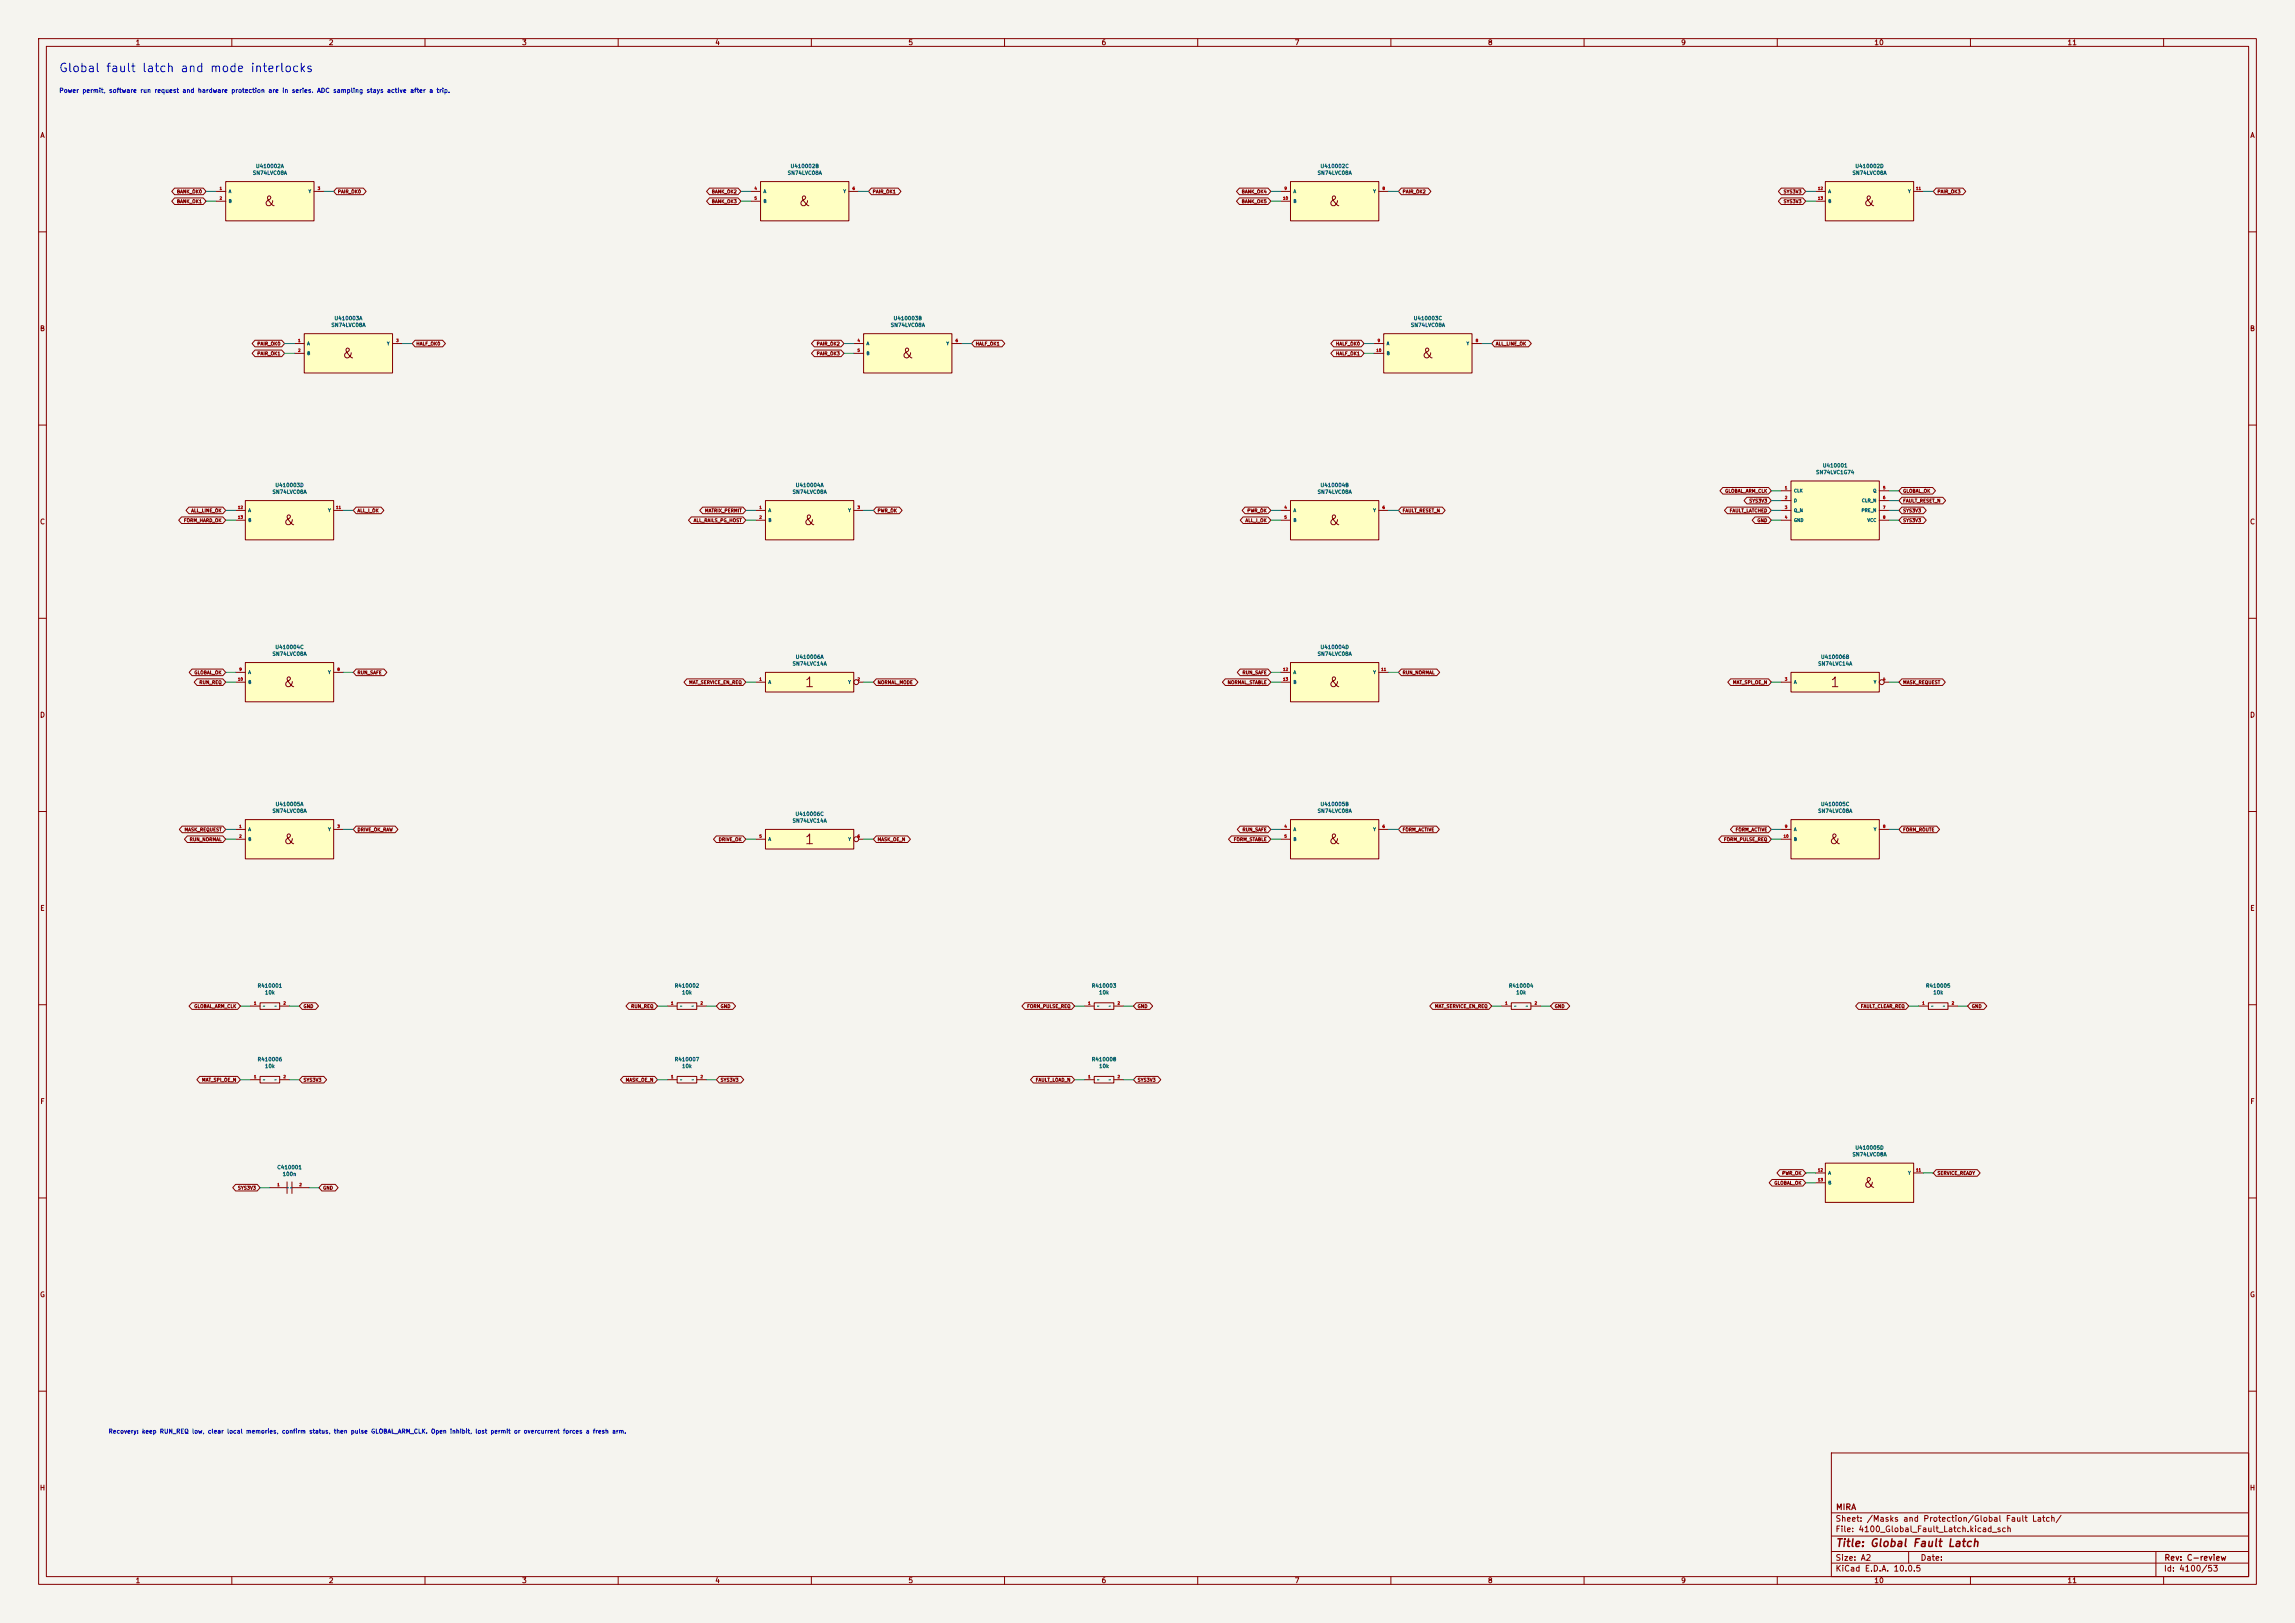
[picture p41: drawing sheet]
<svg xmlns="http://www.w3.org/2000/svg" width="594mm" height="420mm" viewBox="0 0 594 420" stroke-linecap="round" stroke-linejoin="round" font-family="sans-serif">
<defs><g id="words">
<g font-size="2.5" fill="#840000">
<text x="68" y="54">&amp;</text>
<text x="206.5" y="54">&amp;</text>
<text x="343.6" y="54">&amp;</text>
<text x="482" y="54">&amp;</text>
<text x="88.3" y="93.4">&amp;</text>
<text x="233.1" y="93.4">&amp;</text>
<text x="367.7" y="93.4">&amp;</text>
<text x="73.1" y="136.6">&amp;</text>
<text x="207.7" y="136.6">&amp;</text>
<text x="343.6" y="136.6">&amp;</text>
<text x="73.1" y="178.5">&amp;</text>
<text x="208.1" y="178.5">1</text>
<text x="343.6" y="178.5">&amp;</text>
<text x="473.5" y="178.5">1</text>
<text x="73.1" y="219.1">&amp;</text>
<text x="208.1" y="219.1">1</text>
<text x="343.6" y="219.1">&amp;</text>
<text x="473.2" y="219.1">&amp;</text>
<text x="482" y="308">&amp;</text>
</g>
<text font-size="2.2" fill="#0000c2" x="15.1" y="19.2">Global fault latch and mode interlocks</text>
<text font-size="2" fill="#840000" x="475" y="400.8">Title: Global Fault Latch</text>
<g font-size="1.5" fill="#840000">
<text x="475" y="394.1">Sheet: /Masks and Protection/Global Fault Latch/</text>
<text x="475.1" y="391.1">MIRA</text>
<text x="475" y="396.8">File: 4100_Global_Fault_Latch.kicad_sch</text>
<text x="475" y="407">KiCad E.D.A. 10.0.5</text>
<text x="475" y="404.2">Size: A2</text>
<text x="497" y="404.2">Date:</text>
<text x="560" y="407">Id: 4100/53</text>
<text x="560.1" y="404.2">Rev: C-review</text>
</g>
<g font-size="1.3" fill="#840000">
<text x="35" y="12">1</text>
<text x="85" y="12">2</text>
<text x="135" y="12">3</text>
<text x="185" y="12">4</text>
<text x="235" y="12">5</text>
<text x="285" y="12">6</text>
<text x="335" y="12">7</text>
<text x="385" y="12">8</text>
<text x="435" y="12">9</text>
<text x="485" y="12">10</text>
<text x="535" y="12">11</text>
<text x="10.3" y="36">A</text>
<text x="582.3" y="36">A</text>
<text x="10.2" y="86">B</text>
<text x="582.2" y="86">B</text>
<text x="10.2" y="136">C</text>
<text x="582.2" y="136">C</text>
<text x="10.2" y="186">D</text>
<text x="582.2" y="186">D</text>
<text x="10.3" y="236">E</text>
<text x="582.3" y="236">E</text>
<text x="10.3" y="286">F</text>
<text x="582.3" y="286">F</text>
<text x="10.2" y="336">G</text>
<text x="582.2" y="336">G</text>
<text x="10.2" y="386">H</text>
<text x="582.2" y="386">H</text>
<text x="35" y="410">1</text>
<text x="85" y="410">2</text>
<text x="135" y="410">3</text>
<text x="185" y="410">4</text>
<text x="235" y="410">5</text>
<text x="285" y="410">6</text>
<text x="335" y="410">7</text>
<text x="385" y="410">8</text>
<text x="435" y="410">9</text>
<text x="485" y="410">10</text>
<text x="535" y="410">11</text>
</g>
<text font-size="1.2" fill="#0000c2" x="15.2" y="24.3">Power permit, software run request and hardware protection are in series. ADC sampling stays active after a trip.</text>
<text font-size="1.1" fill="#0000c2" x="28" y="371.2">Recovery: keep RUN_REQ low, clear local memories, confirm status, then pulse GLOBAL_ARM_CLK. Open inhibit, lost permit or overcurrent forces a fresh arm.</text>
<g font-size="1" fill="#006464">
<text x="65.3" y="45.5">SN74LVC08A</text>
<text x="66.1" y="43.7">U410002A</text>
<text x="203.8" y="45.5">SN74LVC08A</text>
<text x="204.5" y="43.7">U410002B</text>
<text x="340.9" y="45.5">SN74LVC08A</text>
<text x="341.7" y="43.7">U410002C</text>
<text x="479.3" y="45.5">SN74LVC08A</text>
<text x="480.1" y="43.7">U410002D</text>
<text x="86.5" y="83.1">U410003A</text>
<text x="231.2" y="83.1">U410003B</text>
<text x="365.8" y="83.1">U410003C</text>
<text x="85.6" y="84.8">SN74LVC08A</text>
<text x="230.4" y="84.8">SN74LVC08A</text>
<text x="365" y="84.8">SN74LVC08A</text>
<text x="469.9" y="122.9">SN74LVC1G74</text>
<text x="471.7" y="121.2">U410001</text>
<text x="70.4" y="128">SN74LVC08A</text>
<text x="71.1" y="126.3">U410003D</text>
<text x="205" y="128">SN74LVC08A</text>
<text x="205.8" y="126.3">U410004A</text>
<text x="340.9" y="128">SN74LVC08A</text>
<text x="341.7" y="126.3">U410004B</text>
<text x="70.4" y="169.9">SN74LVC08A</text>
<text x="71.1" y="168.2">U410004C</text>
<text x="205" y="172.5">SN74LVC14A</text>
<text x="205.8" y="170.7">U410006A</text>
<text x="340.9" y="169.9">SN74LVC08A</text>
<text x="341.7" y="168.2">U410004D</text>
<text x="470.5" y="172.5">SN74LVC14A</text>
<text x="471.2" y="170.7">U410006B</text>
<text x="71.2" y="208.8">U410005A</text>
<text x="341.7" y="208.8">U410005B</text>
<text x="471.2" y="208.8">U410005C</text>
<text x="70.4" y="210.6">SN74LVC08A</text>
<text x="205" y="213.1">SN74LVC14A</text>
<text x="205.8" y="211.3">U410006C</text>
<text x="340.9" y="210.6">SN74LVC08A</text>
<text x="470.5" y="210.6">SN74LVC08A</text>
<text x="66.6" y="255.8">R410001</text>
<text x="68.5" y="257.5">10k</text>
<text x="174.5" y="255.8">R410002</text>
<text x="176.4" y="257.5">10k</text>
<text x="282.5" y="255.8">R410003</text>
<text x="284.4" y="257.5">10k</text>
<text x="390.4" y="255.8">R410004</text>
<text x="392.3" y="257.5">10k</text>
<text x="498.4" y="255.8">R410005</text>
<text x="500.3" y="257.5">10k</text>
<text x="66.6" y="274.8">R410006</text>
<text x="174.5" y="274.8">R410007</text>
<text x="282.5" y="274.8">R410008</text>
<text x="68.5" y="276.6">10k</text>
<text x="176.4" y="276.6">10k</text>
<text x="284.4" y="276.6">10k</text>
<text x="479.3" y="299.5">SN74LVC08A</text>
<text x="480.1" y="297.7">U410005D</text>
<text x="71.6" y="302.8">C410001</text>
<text x="73" y="304.5">100n</text>
</g>
<g font-size=".9" fill="#840000">
<text x="45.7" y="50.2">BANK_OK0</text>
<text x="45.7" y="52.8">BANK_OK1</text>
<text x="87.3" y="50.2">PAIR_OK0</text>
<text x="184.1" y="52.8">BANK_OK3</text>
<text x="184.1" y="50.2">BANK_OK2</text>
<text x="225.8" y="50.2">PAIR_OK1</text>
<text x="321.3" y="50.2">BANK_OK4</text>
<text x="321.3" y="52.8">BANK_OK5</text>
<text x="362.9" y="50.2">PAIR_OK2</text>
<text x="461.5" y="52.8">SYS3V3</text>
<text x="461.5" y="50.2">SYS3V3</text>
<text x="501.4" y="50.2">PAIR_OK3</text>
<text x="66.5" y="89.6">PAIR_OK0</text>
<text x="107.7" y="89.6">HALF_OK0</text>
<text x="211.3" y="89.6">PAIR_OK2</text>
<text x="252.4" y="89.6">HALF_OK1</text>
<text x="345.7" y="89.6">HALF_OK0</text>
<text x="387.1" y="89.6">ALL_LINE_OK</text>
<text x="66.5" y="92.1">PAIR_OK1</text>
<text x="211.3" y="92.1">PAIR_OK3</text>
<text x="345.7" y="92.1">HALF_OK1</text>
<text x="446.4" y="127.7">GLOBAL_ARM_CLK</text>
<text x="452.6" y="130.2">SYS3V3</text>
<text x="492.5" y="130.2">FAULT_RESET_N</text>
<text x="492.5" y="127.7">GLOBAL_OK</text>
<text x="47.5" y="135.3">FORM_HARD_OK</text>
<text x="49.4" y="132.8">ALL_LINE_OK</text>
<text x="92.4" y="132.8">ALL_I_OK</text>
<text x="179.4" y="135.3">ALL_RAILS_PG_HOST</text>
<text x="182.3" y="132.8">MATRIX_PERMIT</text>
<text x="227" y="132.8">PWR_OK</text>
<text x="322.2" y="135.3">ALL_I_OK</text>
<text x="322.7" y="132.8">PWR_OK</text>
<text x="362.9" y="132.8">FAULT_RESET_N</text>
<text x="447.6" y="132.8">FAULT_LATCHED</text>
<text x="454.7" y="135.3">GND</text>
<text x="492.5" y="135.3">SYS3V3</text>
<text x="492.5" y="132.8">SYS3V3</text>
<text x="50.2" y="174.7">GLOBAL_OK</text>
<text x="51.5" y="177.2">RUN_REQ</text>
<text x="92.4" y="174.7">RUN_SAFE</text>
<text x="178.3" y="177.2">MAT_SERVICE_EN_REQ</text>
<text x="227" y="177.2">NORMAL_MODE</text>
<text x="317.6" y="177.2">NORMAL_STABLE</text>
<text x="321.5" y="174.7">RUN_SAFE</text>
<text x="362.9" y="174.7">RUN_NORMAL</text>
<text x="448.4" y="177.2">MAT_SPI_OE_N</text>
<text x="492.5" y="177.2">MASK_REQUEST</text>
<text x="47.6" y="215.3">MASK_REQUEST</text>
<text x="92.4" y="215.3">DRIVE_OK_RAW</text>
<text x="321.5" y="215.3">RUN_SAFE</text>
<text x="362.9" y="215.3">FORM_ACTIVE</text>
<text x="449.1" y="215.3">FORM_ACTIVE</text>
<text x="492.5" y="215.3">FORM_ROUTE</text>
<text x="49" y="217.9">RUN_NORMAL</text>
<text x="185.9" y="217.9">DRIVE_OK</text>
<text x="227" y="217.9">MASK_OE_N</text>
<text x="319.2" y="217.9">FORM_STABLE</text>
<text x="446.1" y="217.9">FORM_PULSE_REQ</text>
<text x="50.2" y="261.1">GLOBAL_ARM_CLK</text>
<text x="78.4" y="261.1">GND</text>
<text x="163.3" y="261.1">RUN_REQ</text>
<text x="186.4" y="261.1">GND</text>
<text x="265.7" y="261.1">FORM_PULSE_REQ</text>
<text x="294.3" y="261.1">GND</text>
<text x="371.3" y="261.1">MAT_SERVICE_EN_REQ</text>
<text x="402.3" y="261.1">GND</text>
<text x="481.5" y="261.1">FAULT_CLEAR_REQ</text>
<text x="510.2" y="261.1">GND</text>
<text x="52.2" y="280.1">MAT_SPI_OE_N</text>
<text x="78.4" y="280.1">SYS3V3</text>
<text x="161.8" y="280.1">MASK_OE_N</text>
<text x="186.4" y="280.1">SYS3V3</text>
<text x="268" y="280.1">FAULT_LOAD_N</text>
<text x="294.3" y="280.1">SYS3V3</text>
<text x="461.2" y="304.2">PWR_OK</text>
<text x="501.4" y="304.2">SERVICE_READY</text>
<text x="61.5" y="308">SYS3V3</text>
<text x="83.5" y="308">GND</text>
<text x="459.1" y="306.8">GLOBAL_OK</text>
</g>
<g font-size=".8" fill="#006464">
<text x="59.1" y="50.1">A</text>
<text x="59.1" y="52.7">B</text>
<text x="79.7" y="50.1">Y</text>
<text x="197.5" y="50.1">A</text>
<text x="197.5" y="52.7">B</text>
<text x="218.2" y="50.1">Y</text>
<text x="334.7" y="50.1">A</text>
<text x="334.7" y="52.7">B</text>
<text x="355.3" y="50.1">Y</text>
<text x="473.1" y="50.1">A</text>
<text x="473.1" y="52.7">B</text>
<text x="493.8" y="50.1">Y</text>
<text x="79.4" y="89.5">A</text>
<text x="100.1" y="89.5">Y</text>
<text x="224.2" y="89.5">A</text>
<text x="244.8" y="89.5">Y</text>
<text x="358.8" y="89.5">A</text>
<text x="379.5" y="89.5">Y</text>
<text x="79.4" y="92.1">B</text>
<text x="224.2" y="92.1">B</text>
<text x="358.8" y="92.1">B</text>
<text x="464.2" y="127.6">CLK</text>
<text x="464.2" y="130.2">D</text>
<text x="481.8" y="130.2">CLR_N</text>
<text x="484.7" y="127.6">Q</text>
<text x="64.2" y="132.7">A</text>
<text x="64.2" y="135.2">B</text>
<text x="84.8" y="132.7">Y</text>
<text x="198.8" y="132.7">A</text>
<text x="198.8" y="135.2">B</text>
<text x="219.4" y="132.7">Y</text>
<text x="334.7" y="132.7">A</text>
<text x="334.7" y="135.2">B</text>
<text x="355.3" y="132.7">Y</text>
<text x="464.2" y="132.7">Q_N</text>
<text x="464.2" y="135.2">GND</text>
<text x="481.7" y="132.7">PRE_N</text>
<text x="483.2" y="135.2">VCC</text>
<text x="64.2" y="174.6">A</text>
<text x="64.2" y="177.1">B</text>
<text x="84.8" y="174.6">Y</text>
<text x="198.8" y="177.1">A</text>
<text x="219.4" y="177.1">Y</text>
<text x="334.7" y="174.6">A</text>
<text x="334.7" y="177.1">B</text>
<text x="355.3" y="174.6">Y</text>
<text x="464.2" y="177.1">A</text>
<text x="484.9" y="177.1">Y</text>
<text x="64.2" y="215.2">A</text>
<text x="84.8" y="215.2">Y</text>
<text x="334.7" y="215.2">A</text>
<text x="355.3" y="215.2">Y</text>
<text x="464.2" y="215.2">A</text>
<text x="484.9" y="215.2">Y</text>
<text x="64.2" y="217.8">B</text>
<text x="198.8" y="217.8">A</text>
<text x="219.4" y="217.8">Y</text>
<text x="334.7" y="217.8">B</text>
<text x="464.2" y="217.8">B</text>
<text x="68" y="261">~</text>
<text x="71" y="261">~</text>
<text x="175.9" y="261">~</text>
<text x="178.9" y="261">~</text>
<text x="283.9" y="261">~</text>
<text x="286.9" y="261">~</text>
<text x="391.8" y="261">~</text>
<text x="394.8" y="261">~</text>
<text x="499.8" y="261">~</text>
<text x="502.8" y="261">~</text>
<text x="68" y="280">~</text>
<text x="71" y="280">~</text>
<text x="175.9" y="280">~</text>
<text x="178.9" y="280">~</text>
<text x="283.9" y="280">~</text>
<text x="286.9" y="280">~</text>
<text x="473.1" y="304.1">A</text>
<text x="493.8" y="304.1">Y</text>
<text x="74.1" y="308">~~</text>
<text x="473.1" y="306.7">B</text>
</g>
<g font-size=".7" fill="#a90000">
<text x="56.7" y="49.3">1</text>
<text x="56.7" y="51.8">2</text>
<text x="82.1" y="49.3">3</text>
<text x="195.2" y="49.3">4</text>
<text x="195.2" y="51.8">5</text>
<text x="220.6" y="49.3">6</text>
<text x="332" y="51.8">10</text>
<text x="332.3" y="49.3">9</text>
<text x="357.7" y="49.3">8</text>
<text x="470.4" y="49.3">12</text>
<text x="470.4" y="51.8">13</text>
<text x="495.8" y="49.3">11</text>
<text x="77.1" y="88.7">1</text>
<text x="102.5" y="88.7">3</text>
<text x="221.8" y="88.7">4</text>
<text x="247.2" y="88.7">6</text>
<text x="356.5" y="88.7">9</text>
<text x="381.9" y="88.7">8</text>
<text x="77.1" y="91.2">2</text>
<text x="221.8" y="91.2">5</text>
<text x="356.1" y="91.2">10</text>
<text x="61.5" y="131.8">12</text>
<text x="86.9" y="131.8">11</text>
<text x="196.4" y="131.8">1</text>
<text x="221.8" y="131.8">3</text>
<text x="332.3" y="131.8">4</text>
<text x="357.7" y="131.8">6</text>
<text x="461.9" y="126.8">1</text>
<text x="461.9" y="129.3">2</text>
<text x="461.9" y="131.8">3</text>
<text x="487.3" y="126.8">5</text>
<text x="487.3" y="129.3">6</text>
<text x="487.3" y="131.8">7</text>
<text x="61.5" y="134.4">13</text>
<text x="196.4" y="134.4">2</text>
<text x="332.3" y="134.4">5</text>
<text x="461.9" y="134.4">4</text>
<text x="487.3" y="134.4">8</text>
<text x="61.8" y="173.8">9</text>
<text x="87.2" y="173.8">8</text>
<text x="332" y="173.8">12</text>
<text x="357.4" y="173.8">11</text>
<text x="61.5" y="176.3">10</text>
<text x="196.4" y="176.3">1</text>
<text x="221.8" y="176.3">2</text>
<text x="332" y="176.3">13</text>
<text x="461.9" y="176.3">3</text>
<text x="487.3" y="176.3">4</text>
<text x="61.8" y="214.4">1</text>
<text x="87.2" y="214.4">3</text>
<text x="332.3" y="214.4">4</text>
<text x="357.7" y="214.4">6</text>
<text x="461.9" y="214.4">9</text>
<text x="487.3" y="214.4">8</text>
<text x="61.8" y="216.9">2</text>
<text x="196.4" y="216.9">5</text>
<text x="221.8" y="216.9">6</text>
<text x="332.3" y="216.9">5</text>
<text x="461.5" y="216.9">10</text>
<text x="65.6" y="260.1">1</text>
<text x="73.3" y="260.1">2</text>
<text x="173.6" y="260.1">1</text>
<text x="181.2" y="260.1">2</text>
<text x="281.5" y="260.1">1</text>
<text x="289.2" y="260.1">2</text>
<text x="389.5" y="260.1">1</text>
<text x="397.1" y="260.1">2</text>
<text x="497.4" y="260.1">1</text>
<text x="505.1" y="260.1">2</text>
<text x="65.6" y="279.2">1</text>
<text x="73.3" y="279.2">2</text>
<text x="173.6" y="279.2">1</text>
<text x="181.2" y="279.2">2</text>
<text x="281.5" y="279.2">1</text>
<text x="289.2" y="279.2">2</text>
<text x="470.4" y="303.3">12</text>
<text x="470.4" y="305.8">13</text>
<text x="495.8" y="303.3">11</text>
<text x="71.7" y="307.1">1</text>
<text x="77.4" y="307.1">2</text>
</g>
</g></defs>
<path d="M0 0h594v420h-594z" fill="#f5f4ef" stroke="#f5f4ef" stroke-width=".26"/>
<g fill="none" stroke="#840000" stroke-width=".26">
<path d="M10 10h574v400h-574zM12 12h570v396h-570zM60 10v2M110 10v2M160 10v2M210 10v2M260 10v2M310 10v2M360 10v2M410 10v2M460 10v2M510 10v2"/>
<path d="M560 10v2M10 60h2M582 60h2M10 110h2M582 110h2M10 160h2M582 160h2M10 210h2M582 210h2M10 260h2M582 260h2M10 310h2"/>
<path d="M582 310h2M10 360h2M474 376h108v32h-108zM582 360h2M474 397.5h108M474 391.5h108M60 408v2M110 408v2M160 408v2M210 408v2M260 408v2M310 408v2"/>
<path d="M360 408v2M410 408v2M460 408v2M474 404.5h108M474 401.5h108M494 401.5v3M510 408v2M558 401.5v6.5M560 408v2"/>
</g>
<path d="M223.5 86.4h22.9v10.1h-22.9z" fill="#ffffc2"/>
<path d="M221 88.9h2.5M221 91.4h2.5M223.5 86.4h22.9v10.1h-22.9zM246.4 88.9h2.5M391.2 259.5h5v1.7h-5zM388.6 260.4h2.6M396.2 260.4h2.6" fill="none" stroke="#840000" stroke-width=".26"/>
<path d="M334 171.5h22.9v10.1h-22.9z" fill="#ffffc2"/>
<path d="M331.5 174h2.5M331.5 176.5h2.5M334 171.5h22.9v10.1h-22.9zM356.9 174h2.5" fill="none" stroke="#840000" stroke-width=".26"/>
<path d="M472.4 301h22.9v10.2h-22.9z" fill="#ffffc2"/>
<path d="M469.9 303.5h2.5M469.9 306.1h2.5M472.4 301h22.9v10.2h-22.9zM495.3 303.5h2.5" fill="none" stroke="#840000" stroke-width=".26"/>
<path d="M78.7 86.4h22.9v10.1h-22.9z" fill="#ffffc2"/>
<path d="M76.2 88.9h2.5M76.2 91.4h2.5M78.7 86.4h22.9v10.1h-22.9zM101.6 88.9h2.5" fill="none" stroke="#840000" stroke-width=".26"/>
<path d="M358.1 86.4h22.9v10.1h-22.9z" fill="#ffffc2"/>
<path d="M355.6 88.9h2.5M355.6 91.4h2.5M358.1 86.4h22.9v10.1h-22.9zM381 88.9h2.5" fill="none" stroke="#840000" stroke-width=".26"/>
<path d="M334 129.5h22.9v10.2h-22.9z" fill="#ffffc2"/>
<path d="M331.5 132.1h2.5M331.5 134.6h2.5M334 129.5h22.9v10.2h-22.9zM356.9 132.1h2.5M283.2 259.5h5.1v1.7h-5.1zM280.7 260.4h2.5M288.3 260.4h2.5" fill="none" stroke="#840000" stroke-width=".26"/>
<path d="M198.1 129.5h22.9v10.2h-22.9z" fill="#ffffc2"/>
<path d="M195.6 132.1h2.5M195.6 134.6h2.5M198.1 129.5h22.9v10.2h-22.9zM221 132.1h2.5" fill="none" stroke="#840000" stroke-width=".26"/>
<path d="M198.1 214.6h22.9v5.1h-22.9z" fill="#ffffc2"/>
<g fill="none" stroke="#840000" stroke-width=".26">
<path d="M195.6 217.2h2.5M198.1 214.6h22.9v5.1h-22.9zM222.2 217.2h1.3"/>
<circle cx="221.6" cy="217.2" r=".63"/>
</g>
<path d="M63.5 129.5h22.9v10.2h-22.9z" fill="#ffffc2"/>
<path d="M61 132.1h2.5M61 134.6h2.5M63.5 129.5h22.9v10.2h-22.9zM86.4 132.1h2.5" fill="none" stroke="#840000" stroke-width=".26"/>
<path d="M334 47h22.9v10.2h-22.9z" fill="#ffffc2"/>
<path d="M331.5 49.5h2.5M331.5 52.1h2.5M334 47h22.9v10.2h-22.9zM356.9 49.5h2.5M67.3 259.5h5.1v1.7h-5.1zM64.8 260.4h2.5M72.4 260.4h2.5M280.7 279.4h2.5M283.2 278.6h5.1v1.7h-5.1zM288.3 279.4h2.5" fill="none" stroke="#840000" stroke-width=".26"/>
<path d="M63.5 171.5h22.9v10.1h-22.9z" fill="#ffffc2"/>
<path d="M61 174h2.5M61 176.5h2.5M63.5 171.5h22.9v10.1h-22.9zM86.4 174h2.5M64.8 279.4h2.5M67.3 278.6h5.1v1.7h-5.1zM72.4 279.4h2.5M69.8 307.3h4.5M74.3 305.8v3M75.6 305.8v3M75.6 307.3h4.4" fill="none" stroke="#840000" stroke-width=".26"/>
<path d="M463.5 174h22.9v5.1h-22.9z" fill="#ffffc2"/>
<g fill="none" stroke="#840000" stroke-width=".26">
<path d="M461 176.5h2.5M463.5 174h22.9v5.1h-22.9zM487.7 176.5h1.2"/>
<circle cx="487" cy="176.5" r=".63"/>
</g>
<path d="M334 212.1h22.9v10.2h-22.9z" fill="#ffffc2"/>
<path d="M331.5 214.6h2.5M331.5 217.2h2.5M334 212.1h22.9v10.2h-22.9zM356.9 214.6h2.5" fill="none" stroke="#840000" stroke-width=".26"/>
<path d="M198.1 174h22.9v5.1h-22.9z" fill="#ffffc2"/>
<g fill="none" stroke="#840000" stroke-width=".26">
<path d="M195.6 176.5h2.5M198.1 174h22.9v5.1h-22.9zM222.2 176.5h1.3M499.1 259.5h5.1v1.7h-5.1zM496.6 260.4h2.5M504.2 260.4h2.5"/>
<circle cx="221.6" cy="176.5" r=".63"/>
</g>
<path d="M58.4 47h22.9v10.2h-22.9z" fill="#ffffc2"/>
<path d="M55.9 49.5h2.5M55.9 52.1h2.5M58.4 47h22.9v10.2h-22.9zM81.3 49.5h2.5" fill="none" stroke="#840000" stroke-width=".26"/>
<path d="M463.5 212.1h22.9v10.2h-22.9z" fill="#ffffc2"/>
<path d="M461 214.6h2.5M461 217.2h2.5M463.5 212.1h22.9v10.2h-22.9zM486.4 214.6h2.5" fill="none" stroke="#840000" stroke-width=".26"/>
<path d="M472.4 47h22.9v10.2h-22.9z" fill="#ffffc2"/>
<path d="M469.9 49.5h2.5M469.9 52.1h2.5M472.4 47h22.9v10.2h-22.9zM495.3 49.5h2.5M172.7 279.4h2.6M175.3 278.6h5v1.7h-5zM180.3 279.4h2.6" fill="none" stroke="#840000" stroke-width=".26"/>
<path d="M463.5 124.5h22.9v15.2h-22.9z" fill="#ffffc2"/>
<path d="M461 127h2.5M461 129.5h2.5M461 132.1h2.5M461 134.6h2.5M463.5 124.5h22.9v15.2h-22.9zM486.4 127h2.5M486.4 129.5h2.5M486.4 132.1h2.5M486.4 134.6h2.5" fill="none" stroke="#840000" stroke-width=".26"/>
<path d="M63.5 212.1h22.9v10.2h-22.9z" fill="#ffffc2"/>
<path d="M61 214.6h2.5M61 217.2h2.5M63.5 212.1h22.9v10.2h-22.9zM86.4 214.6h2.5M175.3 259.5h5v1.7h-5zM172.7 260.4h2.6M180.3 260.4h2.6" fill="none" stroke="#840000" stroke-width=".26"/>
<path d="M196.8 47h22.9v10.2h-22.9z" fill="#ffffc2"/>
<g fill="none" stroke="#840000" stroke-width=".26">
<path d="M45.2 48.7h7.4l.7 .8-.7 .9h-7.4l-.8-.9zM45.2 51.2h7.4l.7 .9-.7 .8h-7.4l-.8-.8zM87.1 48.7h6.9l.8 .8-.8 .9h-6.9l-.7-.9zM183.6 51.2h7.4l.8 .9-.8 .8h-7.4l-.7-.8zM183.6 48.7h7.4l.8 .8-.8 .9h-7.4l-.7-.9zM194.3 49.5h2.5M194.3 52.1h2.5M196.8 47h22.9v10.2h-22.9zM219.7 49.5h2.5M225.5 48.7h7l.7 .8-.7 .9h-7l-.7-.9zM320.8 48.7h7.4l.7 .8-.7 .9h-7.4l-.8-.9zM320.8 51.2h7.4l.7 .9-.7 .8h-7.4l-.8-.8z"/>
<path d="M362.7 48.7h6.9l.8 .8-.8 .9h-6.9l-.8-.9zM461 51.2h5.6l.8 .9-.8 .8h-5.6l-.7-.8zM461 48.7h5.6l.8 .8-.8 .9h-5.6l-.7-.9zM501.1 48.7h6.9l.8 .8-.8 .9h-6.9l-.7-.9zM66 90.6h6.9l.8 .8-.8 .9h-6.9l-.8-.9zM66 88h6.9l.8 .9-.8 .9h-6.9l-.8-.9zM107.4 88h7.2l.7 .9-.7 .9h-7.2l-.7-.9zM210.8 90.6h6.9l.7 .8-.7 .9h-6.9l-.8-.9zM210.8 88h6.9l.7 .9-.7 .9h-6.9l-.8-.9zM252.2 88h7.1l.8 .9-.8 .9h-7.1l-.7-.9zM345.2 88h7.1l.8 .9-.8 .9h-7.1l-.8-.9zM345.2 90.6h7.1l.8 .8-.8 .9h-7.1l-.8-.9z"/>
<path d="M386.8 88h8.8l.8 .9-.8 .9h-8.8l-.7-.9zM47 133.8h10.7l.7 .8-.7 .9h-10.7l-.8-.9zM48.9 131.2h8.8l.7 .9-.7 .8h-8.8l-.8-.8zM92.2 131.2h6.4l.8 .9-.8 .8h-6.4l-.8-.8zM178.9 133.8h13.4l.7 .8-.7 .9h-13.4l-.7-.9zM181.9 131.2h10.4l.7 .9-.7 .8h-10.4l-.8-.8zM226.8 131.2h6l.7 .9-.7 .8h-6l-.7-.8zM321.7 133.8h6.5l.7 .8-.7 .9h-6.5l-.7-.9zM322.2 131.2h6l.7 .9-.7 .8h-6l-.7-.8zM362.7 131.2h10.6l.7 .9-.7 .8h-10.6l-.8-.8zM445.9 126.1h11.8l.8 .9-.8 .9h-11.8l-.7-.9zM447.1 131.2h10.6l.8 .9-.8 .8h-10.6l-.8-.8z"/>
<path d="M452.1 128.7h5.6l.8 .8-.8 .9h-5.6l-.7-.9zM454.2 133.8h3.5l.8 .8-.8 .9h-3.5l-.7-.9zM492.2 128.7h10.6l.8 .8-.8 .9h-10.6l-.7-.9zM492.2 126.1h8l.8 .9-.8 .9h-8l-.7-.9zM492.2 133.8h5.6l.8 .8-.8 .9h-5.6l-.7-.9zM492.2 131.2h5.6l.8 .9-.8 .8h-5.6l-.7-.8zM49.7 173.1h8l.7 .9-.7 .8h-8l-.7-.8zM51 175.7h6.7l.7 .8-.7 .9h-6.7l-.7-.9zM92.2 173.1h7.2l.7 .9-.7 .8h-7.2l-.8-.8zM177.8 175.7h14.5l.7 .8-.7 .9h-14.5l-.8-.9zM226.8 175.7h10l.8 .8-.8 .9h-10l-.7-.9zM317.1 175.7h11.1l.7 .8-.7 .9h-11.1l-.7-.9z"/>
<path d="M321 173.1h7.2l.7 .9-.7 .8h-7.2l-.8-.8zM362.7 173.1h9.2l.7 .9-.7 .8h-9.2l-.8-.8zM447.9 175.7h9.8l.8 .8-.8 .9h-9.8l-.7-.9zM492.2 175.7h10.6l.7 .8-.7 .9h-10.6l-.7-.9zM47.1 213.8h10.6l.7 .8-.7 .9h-10.6l-.7-.9zM48.5 216.3h9.2l.7 .9-.7 .8h-9.2l-.8-.8zM92.2 213.8h10.1l.7 .8-.7 .9h-10.1l-.8-.9zM185.4 216.3h6.9l.7 .9-.7 .8h-6.9l-.7-.8zM226.8 216.3h8.1l.7 .9-.7 .8h-8.1l-.7-.8zM318.7 216.3h9.5l.7 .9-.7 .8h-9.5l-.7-.8zM321 213.8h7.2l.7 .8-.7 .9h-7.2l-.8-.9zM362.7 213.8h9.1l.7 .8-.7 .9h-9.1l-.8-.9z"/>
<path d="M445.6 216.3h12.1l.8 .9-.8 .8h-12.1l-.8-.8zM448.6 213.8h9.1l.8 .8-.8 .9h-9.1l-.7-.9zM492.2 213.8h9.1l.7 .8-.7 .9h-9.1l-.7-.9zM49.7 259.5h11.8l.7 .9-.7 .8h-11.8l-.8-.8zM78.2 259.5h3.5l.7 .9-.7 .8h-3.5l-.7-.8zM162.8 259.5h6.6l.8 .9-.8 .8h-6.6l-.8-.8zM186.2 259.5h3.4l.8 .9-.8 .8h-3.4l-.8-.8zM265.2 259.5h12.2l.7 .9-.7 .8h-12.2l-.7-.8zM294.1 259.5h3.5l.7 .9-.7 .8h-3.5l-.7-.8zM370.8 259.5h14.5l.8 .9-.8 .8h-14.5l-.7-.8zM402.1 259.5h3.4l.8 .9-.8 .8h-3.4l-.8-.8zM481 259.5h12.3l.7 .9-.7 .8h-12.3l-.7-.8z"/>
<path d="M510 259.5h3.5l.7 .9-.7 .8h-3.5l-.7-.8zM51.7 278.5h9.8l.7 .9-.7 .9h-9.8l-.8-.9zM78.2 278.5h5.6l.7 .9-.7 .9h-5.6l-.7-.9zM161.3 278.5h8.1l.8 .9-.8 .9h-8.1l-.7-.9zM186.2 278.5h5.6l.7 .9-.7 .9h-5.6l-.8-.9zM267.5 278.5h9.9l.7 .9-.7 .9h-9.9l-.8-.9zM294.1 278.5h5.6l.7 .9-.7 .9h-5.6l-.7-.9zM61 306.5h5.6l.7 .8-.7 .9h-5.6l-.8-.9zM83.3 306.5h3.5l.7 .8-.7 .9h-3.5l-.8-.9zM458.6 305.2h8l.8 .9-.8 .8h-8l-.7-.8zM460.7 302.7h5.9l.8 .8-.8 .9h-5.9l-.8-.9zM501.1 302.7h10.7l.7 .8-.7 .9h-10.7l-.7-.9z"/>
</g>
<g fill="none" stroke="#009600" stroke-width=".26">
<path d="M53.3 49.5h2.6M53.3 52.1h2.6M83.8 49.5h2.6M191.8 49.5h2.5M191.8 52.1h2.5M222.2 49.5h2.6M328.9 49.5h2.6M328.9 52.1h2.6M359.4 49.5h2.5M467.4 49.5h2.5M467.4 52.1h2.5M497.8 49.5h2.6"/>
<path d="M73.7 88.9h2.5M73.7 91.4h2.5M104.1 88.9h2.6M218.4 88.9h2.6M218.4 91.4h2.6M248.9 88.9h2.6M353.1 88.9h2.5M353.1 91.4h2.5M383.5 88.9h2.6M58.4 132.1h2.6M58.4 134.6h2.6M88.9 132.1h2.5"/>
<path d="M193 132.1h2.6M193 134.6h2.6M223.5 132.1h2.6M328.9 132.1h2.6M328.9 134.6h2.6M359.4 132.1h2.5M458.5 132.1h2.5M458.5 134.6h2.5M458.5 127h2.5M458.5 129.5h2.5M488.9 132.1h2.6M488.9 134.6h2.6"/>
<path d="M488.9 127h2.6M488.9 129.5h2.6M58.4 176.5h2.6M58.4 174h2.6M88.9 174h2.5M193 176.5h2.6M223.5 176.5h2.6M328.9 176.5h2.6M328.9 174h2.6M359.4 174h2.5M458.5 176.5h2.5M488.9 176.5h2.6"/>
<path d="M58.4 217.2h2.6M58.4 214.6h2.6M88.9 214.6h2.5M193 217.2h2.6M223.5 217.2h2.6M328.9 217.2h2.6M328.9 214.6h2.6M359.4 214.6h2.5M458.5 217.2h2.5M458.5 214.6h2.5M488.9 214.6h2.6M62.2 260.4h2.6"/>
<path d="M62.2 279.4h2.6M74.9 260.4h2.6M74.9 279.4h2.6M170.2 260.4h2.5M170.2 279.4h2.5M182.9 260.4h2.5M182.9 279.4h2.5M278.1 260.4h2.6M278.1 279.4h2.6M290.8 260.4h2.6M290.8 279.4h2.6M386.1 260.4h2.5"/>
<path d="M398.8 260.4h2.5M494 260.4h2.6M506.7 260.4h2.6M67.3 307.3h2.5M80 307.3h2.5M467.4 303.5h2.5M467.4 306.1h2.5M497.8 303.5h2.6"/>
</g>
<use href="#words"/>
</svg>
